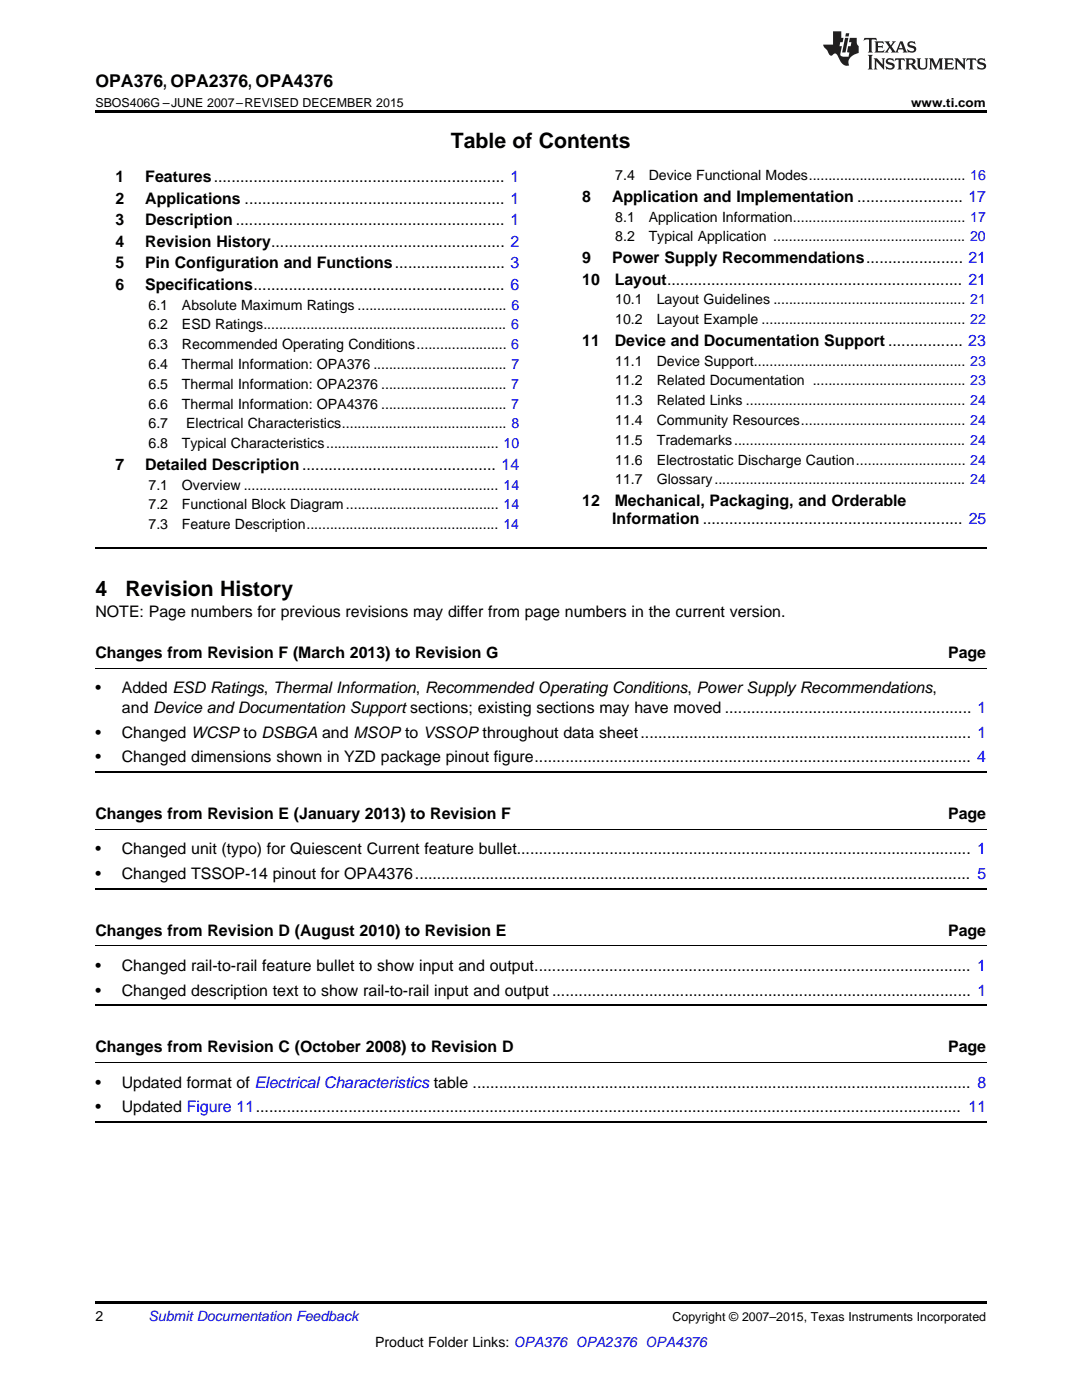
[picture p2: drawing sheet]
<svg xmlns="http://www.w3.org/2000/svg" width="216mm" height="279mm" viewBox="0 0 216 279" stroke-linecap="round" stroke-linejoin="round" font-family="sans-serif">
<defs><g id="words">
<g font-size="4.2">
<text x="90" y="29.6">Table of Contents</text>
<text x="19" y="118.9">4</text>
<text x="25" y="118.9">Revision History</text>
</g>
<text font-size="3.5" x="19" y="17.3">OPA376, OPA2376, OPA4376</text>
<g font-size="3.2">
<text x="23" y="36.3">1</text>
<text x="23" y="40.6">2</text>
<text x="29" y="36.3">Features.................................................................. 1</text>
<text x="29" y="40.6">Applications ........................................................... 1</text>
<text x="116.2" y="40.3">8</text>
<text x="122.1" y="40.3">Application and Implementation ........................ 17</text>
<text x="23" y="44.9">3</text>
<text x="29" y="44.9">Description ............................................................. 1</text>
<text x="23" y="49.2">4</text>
<text x="23" y="53.6">5</text>
<text x="29" y="49.2">Revision History..................................................... 2</text>
<text x="29" y="53.6">Pin Configuration and Functions......................... 3</text>
<text x="116.2" y="52.5">9</text>
<text x="122.1" y="52.5">Power Supply Recommendations...................... 21</text>
<text x="23" y="57.9">6</text>
<text x="29" y="57.9">Specifications......................................................... 6</text>
<text x="116.2" y="56.8">10</text>
<text x="122.7" y="56.8">Layout................................................................... 21</text>
<text x="116.2" y="69">11</text>
<text x="122.7" y="69">Device and Documentation Support ................. 23</text>
<text x="23" y="93.8">7</text>
<text x="29" y="93.8">Detailed Description............................................ 14</text>
<text x="116.2" y="101">12</text>
<text x="122.7" y="101">Mechanical, Packaging, and Orderable</text>
<text x="122.2" y="104.5">Information ........................................................... 25</text>
<text x="19" y="123.2">NOTE: Page numbers for previous revisions may differ from page numbers in the current version.</text>
<text x="19" y="131.3">Changes from Revision F (March 2013) to Revision G</text>
<text x="189.2" y="131.3">Page</text>
<text x="19" y="138.4">•</text>
<text x="24.3" y="138.4">Added ESD Ratings, Thermal Information, Recommended Operating Conditions, Power Supply Recommendations,</text>
<text x="24.3" y="142.3">and Device and Documentation Support sections; existing sections may have moved ........................................................ 1</text>
<text x="19" y="147.2">•</text>
<text x="24.3" y="147.2">Changed WCSP to DSBGA and MSOP to VSSOP throughout data sheet........................................................................... 1</text>
<text x="19" y="152.2">•</text>
<text x="24.3" y="152.2">Changed dimensions shown in YZD package pinout figure................................................................................................... 4</text>
<text x="19" y="163.4">Changes from Revision E (January 2013) to Revision F</text>
<text x="189.2" y="163.4">Page</text>
<text x="19" y="170.5">•</text>
<text x="24.3" y="170.5">Changed unit (typo) for Quiescent Current feature bullet....................................................................................................... 1</text>
<text x="19" y="175.4">•</text>
<text x="24.3" y="175.4">Changed TSSOP-14 pinout for OPA4376.............................................................................................................................. 5</text>
<text x="19" y="186.7">Changes from Revision D (August 2010) to Revision E</text>
<text x="189.2" y="186.7">Page</text>
<text x="19" y="193.8">•</text>
<text x="24.3" y="193.8">Changed rail-to-rail feature bullet to show input and output................................................................................................... 1</text>
<text x="19" y="198.7">•</text>
<text x="24.3" y="198.7">Changed description text to show rail-to-rail input and output ............................................................................................... 1</text>
<text x="19" y="210">Changes from Revision C (October 2008) to Revision D</text>
<text x="189.2" y="210">Page</text>
<text x="19" y="217.1">•</text>
<text x="24.3" y="217.1">Updated format of Electrical Characteristics table ................................................................................................................. 8</text>
<text x="19" y="222">•</text>
<text x="24.3" y="222">Updated Figure 11................................................................................................................................................................ 11</text>
</g>
<g font-size="2.8">
<text x="122.8" y="36">7.4</text>
<text x="129.4" y="36">Device Functional Modes........................................ 16</text>
<text x="122.8" y="44.2">8.1</text>
<text x="129.4" y="44.2">Application Information............................................ 17</text>
<text x="122.8" y="48.2">8.2</text>
<text x="129.4" y="48.2">Typical Application ................................................. 20</text>
<text x="29.6" y="61.8">6.1</text>
<text x="29.6" y="65.8">6.2</text>
<text x="36.3" y="61.8">Absolute Maximum Ratings ...................................... 6</text>
<text x="36.3" y="65.8">ESD Ratings.............................................................. 6</text>
<text x="122.8" y="60.7">10.1</text>
<text x="122.8" y="64.7">10.2</text>
<text x="131" y="60.7">Layout Guidelines ................................................. 21</text>
<text x="131" y="64.7">Layout Example .................................................... 22</text>
<text x="29.6" y="69.7">6.3</text>
<text x="36.3" y="69.7">Recommended Operating Conditions....................... 6</text>
<text x="29.6" y="73.7">6.4</text>
<text x="29.6" y="77.6">6.5</text>
<text x="36.3" y="73.7">Thermal Information: OPA376 .................................. 7</text>
<text x="36.3" y="77.6">Thermal Information: OPA2376 ................................ 7</text>
<text x="122.8" y="73">11.1</text>
<text x="122.8" y="76.9">11.2</text>
<text x="131" y="73">Device Support...................................................... 23</text>
<text x="131" y="76.9">Related Documentation ....................................... 23</text>
<text x="29.6" y="81.6">6.6</text>
<text x="36.3" y="81.6">Thermal Information: OPA4376 ................................ 7</text>
<text x="122.8" y="80.9">11.3</text>
<text x="131" y="80.9">Related Links ........................................................ 24</text>
<text x="29.6" y="85.5">6.7</text>
<text x="29.6" y="89.5">6.8</text>
<text x="36.3" y="89.5">Typical Characteristics............................................ 10</text>
<text x="37.2" y="85.5">Electrical Characteristics.......................................... 8</text>
<text x="122.8" y="84.8">11.4</text>
<text x="122.8" y="88.8">11.5</text>
<text x="131" y="84.8">Community Resources.......................................... 24</text>
<text x="131" y="88.8">Trademarks........................................................... 24</text>
<text x="122.8" y="92.7">11.6</text>
<text x="131" y="92.7">Electrostatic Discharge Caution............................ 24</text>
<text x="29.6" y="97.7">7.1</text>
<text x="29.6" y="101.7">7.2</text>
<text x="36.3" y="97.7">Overview ................................................................. 14</text>
<text x="36.3" y="101.7">Functional Block Diagram....................................... 14</text>
<text x="122.8" y="96.7">11.7</text>
<text x="131" y="96.7">Glossary................................................................ 24</text>
<text x="29.6" y="105.6">7.3</text>
<text x="36.3" y="105.6">Feature Description................................................. 14</text>
<text x="19" y="263.6">2</text>
<text x="74.9" y="268.9">Product Folder Links: OPA376 OPA2376 OPA4376</text>
</g>
<text font-size="2.8" fill="#0000c8" x="29.6" y="263.6">Submit Documentation Feedback</text>
<g font-size="2.5">
<text x="19" y="21.4">SBOS406G –JUNE 2007–REVISED DECEMBER 2015</text>
<text x="181.8" y="21.4">www.ti.com</text>
<text x="134.2" y="263.6">Copyright © 2007–2015, Texas Instruments Incorporated</text>
</g>
</g></defs>
<path d="M19 22h177.8v.5h-177.8zM19 259.7h177.8v.5h-177.8z" fill="#000"/>
<path d="M19 109.3h177.8M19 154.1h177.8M19 177.4h177.8M19 200.7h177.8M19 223.9h177.8" fill="none" stroke="#000" stroke-width=".35"/>
<path d="M19 133.4h177.8M19 165.5h177.8M19 188.8h177.8M19 212.1h177.8" fill="none" stroke="#000" stroke-width=".2"/>
<g fill="#231f20">
<path d="M172.5 7.6l-.1 .5 .4-.2h.6v.1v2.1l-.2 .4h.9l-.2-.4v-2.1l.1-.1h.5l.5 .2-.2-.5zM174.5 8.3l.2 .3v1.5l-.2 .4h1.8l.2-.6a1.04 1.04 0 0 1-1.3 .2v-.7h.6l.3 .2v-.6l-.3 .2h-.6v-.6l.8-.1 .4 .3-.2-.5zM176.5 8.3l.9 1.1-.9 1.1h.8l-.2-.2 .4-.7 .5 .7-.2 .2h1.5l-.2-.2 .2-.4h.9l.1 .4-.2 .2h1l-.3-.3-.7-1.9h-.5l-.9 2-.8-1 .9-1h-.8l.1 .3-.4 .5-.3-.6 .1-.2zM179.7 8.6l.4 1h-.7zM181.3 8.4a.63 .63 0 0 0-.2 .7 .63 .63 0 0 0 .6 .4l.6 .2 .1 .2a.75 .75 0 0 1-.7 .4 .75 .75 0 0 1-.6-.5l.1 .7 .1-.1a1.11 1.11 0 0 0 1.5-.6 1.13 1.13 0 0 0-1.2-.8l-.1-.4a1.04 1.04 0 0 1 1.2 .2l-.2-.5-.2 .1-.4-.2zM173.2 10.9l.2 .4v2.2l-.2 .4h1l-.3-.4v-2.2l.3-.4zM174.3 11.6l.3 .4v1.5l-.3 .4h.8l-.2-.4v-1.3l1.5 1.7v-1.9l.2-.4h-.7l.2 .4v.9l-1.1-1.3zM177 11.8a.62 .62 0 0 0-.2 .7 .62 .62 0 0 0 .6 .4l.6 .1 .1 .3a.76 .76 0 0 1-.7 .3 .76 .76 0 0 1-.7-.4l.2 .7 .1-.1a1.11 1.11 0 0 0 1.5-.6 1.13 1.13 0 0 0-1.2-.8l-.1-.4a1.04 1.04 0 0 1 1.2 .2l-.2-.6-.2 .1-.5-.1zM178.7 11.6l-.2 .6a.61 .61 0 0 1 .8-.3v1.6l-.2 .4h.9l-.2-.4v-1.6a.63 .63 0 0 1 .7 .3l-.1-.6zM180.6 11.6l.3 .4v1.5l-.3 .4h1l-.2-.2-.1-.8 .6 .2a.76 .76 0 0 0 1.2 .7l-1-1a.58 .58 0 0 0 .6-.5 .58 .58 0 0 0-.5-.6zM181.4 11.9h.1a.45 .45 0 0 1 .5 .1 .45 .45 0 0 1 .1 .5l-.8 .2zM182.9 11.6l.2 .2a2.17 2.17 0 0 0 .3 1.9 .99 .99 0 0 0 1.6-.6v-1.1l.2-.4h-.7l.2 .2a1.92 1.92 0 0 1-.2 1.8 .6 .6 0 0 1-.9-.5v-1.1l.2-.4zM185.4 11.6l.2 .4v1.5l-.2 .4h.7l-.2-.4v-1.4l.8 1.8 .8-1.8v1.4l-.2 .4h.9l-.2-.4v-1.5l.2-.4h-.8l-.6 1.5-.6-1.5zM188.4 11.6l.2 .4v1.5l-.2 .4h1.8l.1-.6a1.04 1.04 0 0 1-1.2 .1v-.6h.5l.4 .2v-.6l-.4 .2h-.5v-.7h.8l.3 .3-.1-.6zM190.5 11.6l.2 .4v1.5l-.2 .4h.7l-.2-.4v-1.3l1.5 1.7v-1.9l.2-.4h-.7l.2 .4v.9l-1.1-1.3zM192.9 11.6l-.1 .6a.61 .61 0 0 1 .7-.3l.1 1.6-.3 .4h1l-.3-.4 .1-1.6a.63 .63 0 0 1 .7 .3l-.1-.6zM195.2 11.8a.62 .62 0 0 0-.2 .7 .62 .62 0 0 0 .6 .4l.6 .1 .1 .3a.76 .76 0 0 1-.7 .3 .76 .76 0 0 1-.6-.4l.1 .7 .1-.1a1.11 1.11 0 0 0 1.6-.6 1.13 1.13 0 0 0-1.3-.8l-.1-.4a1.04 1.04 0 0 1 1.2 .2l-.1-.6-.2 .1-.5-.1z"/>
<path d="M166.2 6.3v2.6h-1.9v.4l.8 .9a.91 .91 0 0 0 1 .8 .56 .56 0 0 1 .5-.3 .56 .56 0 0 1 .5 .3l.4 .8a1.53 1.53 0 0 0 1.9 1.2 1.54 1.54 0 0 1 1-2.1l.9-.3v-1.4a1.52 1.52 0 0 1-.4-1.6h-1.3l-.2 .8h.5l-.2 .8h-.5l-.1 1v.2l.4 .1-.2 .8a1.93 1.93 0 0 1-1.6-.3l.3-1.8h-.5l.2-.8h.4l.2-.8h-.4v-1.3zM168.6 7.6l-.6 2.9h.7l.6-2.9zM168.8 6.6l-.1 .7h.6l.2-.7z"/>
</g>
<use href="#words"/>
</svg>
